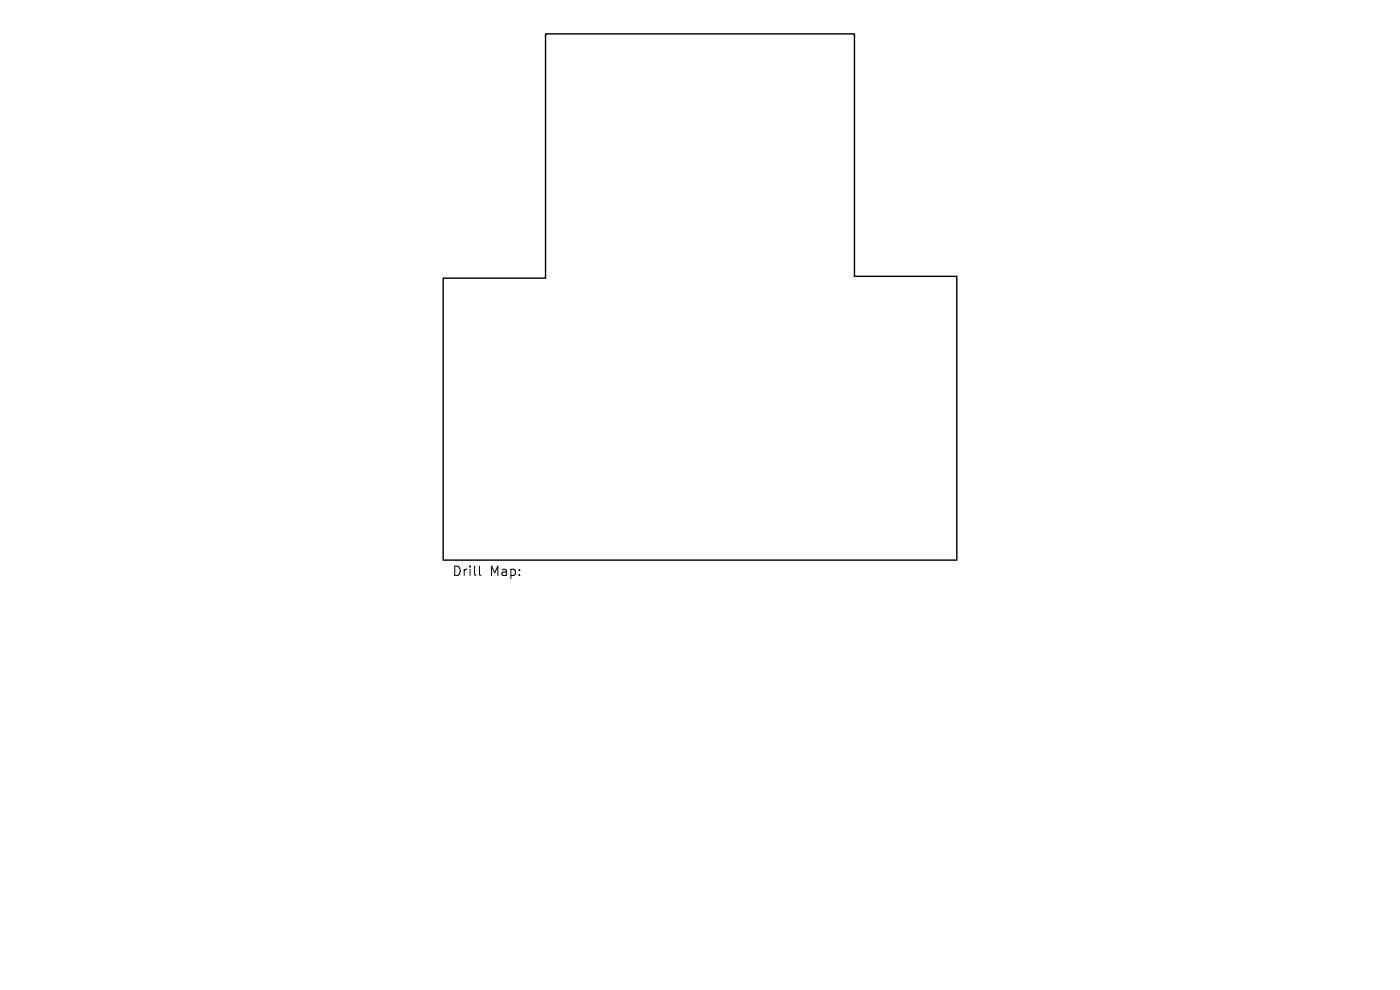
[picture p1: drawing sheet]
<svg xmlns="http://www.w3.org/2000/svg" width="297mm" height="210mm" viewBox="0 0 297 210" stroke-linecap="round" stroke-linejoin="round" font-family="sans-serif">
<defs><g id="words">
<g font-size="2.8">
<text x="95.9" y="122.5">Drill</text>
<text x="103.9" y="122.5">Map:</text>
</g>
</g></defs>
<path d="M115.7 7.2h65.6v51.4h21.7v60.2h-109v-59.8h21.7z" fill="none" stroke="#000" stroke-width=".3"/>
<path d="M101.7 120.1v1.7l.3 .3" fill="none" stroke="#000" stroke-width=".21"/>
<use href="#words"/>
</svg>
